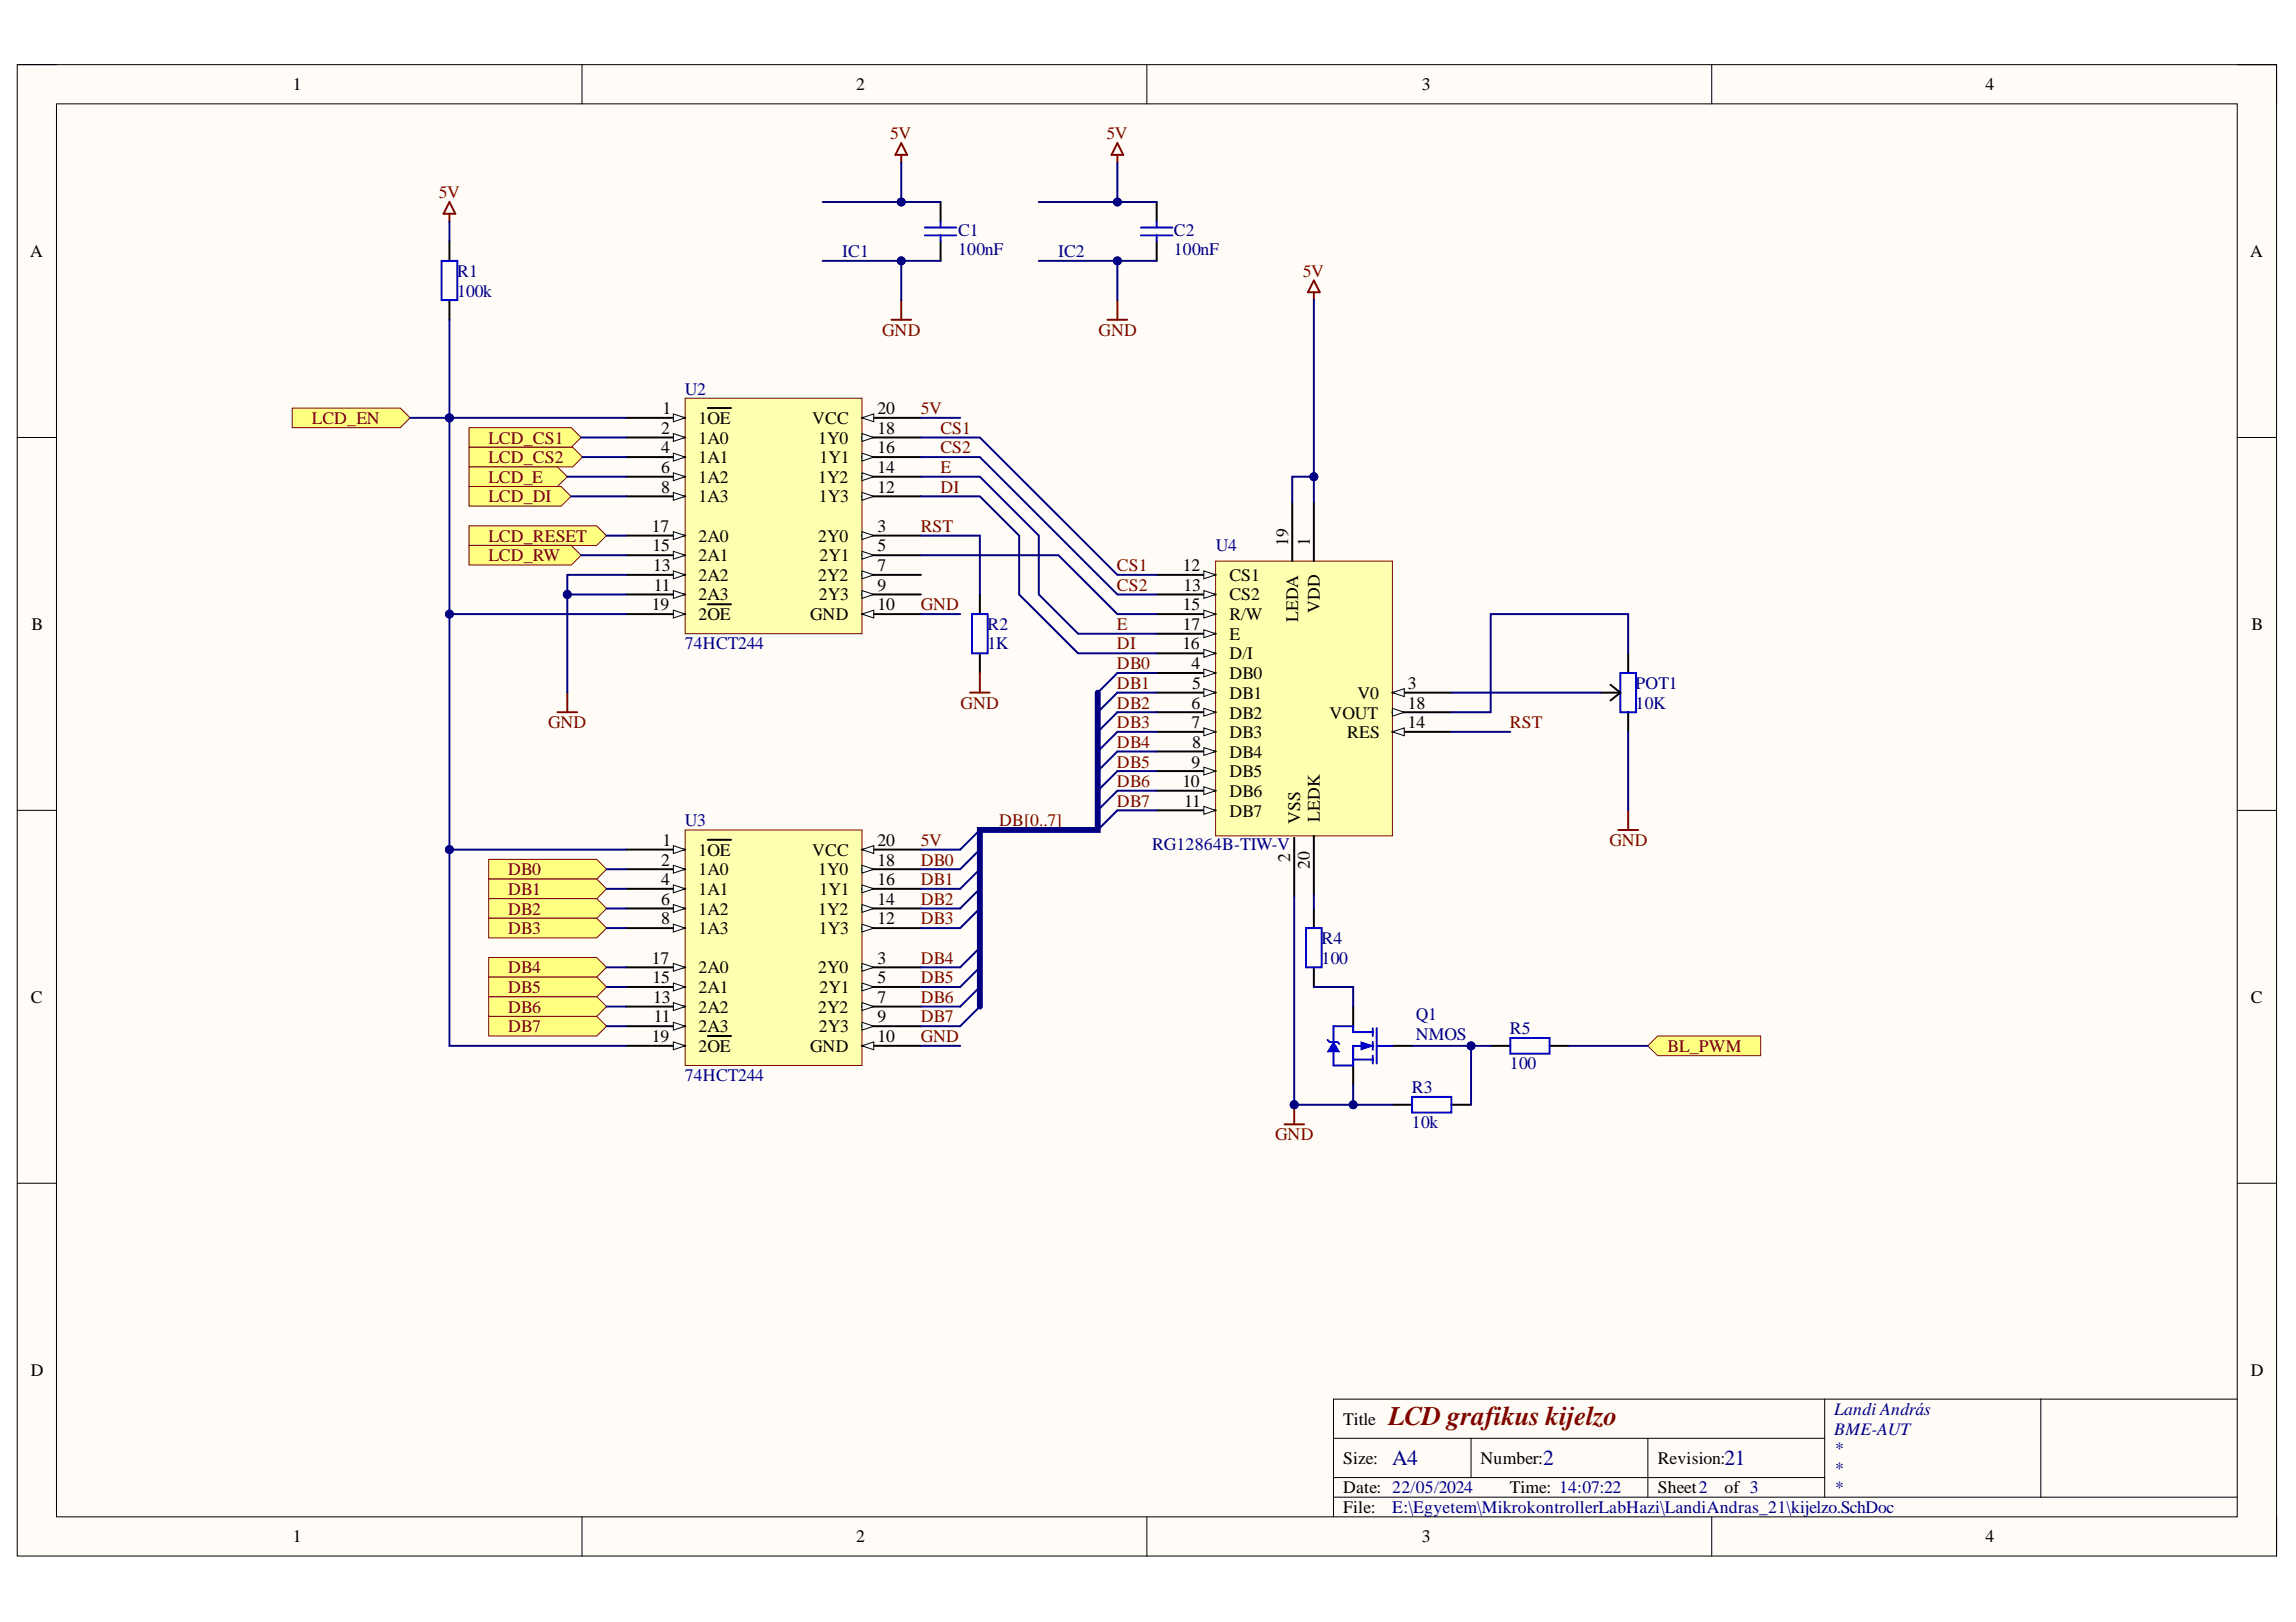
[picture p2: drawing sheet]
<svg xmlns="http://www.w3.org/2000/svg" width="297mm" height="210mm" viewBox="0 0 297 210" stroke-linecap="round" stroke-linejoin="round" font-family="sans-serif">
<defs><g id="words">
<text font-size="3.5" fill="#800000" x="179.6" y="184.4">LCD grafikus kijelzo</text>
<g font-size="2.8" fill="#000080">
<text x="180.1" y="189.6">A4</text>
<text x="199.7" y="189.6">2</text>
<text x="223.1" y="189.6">21</text>
</g>
<g font-size="2.3">
<text x="37.9" y="11.7">1</text>
<text x="110.7" y="11.7">2</text>
<text x="183.9" y="11.7">3</text>
<text x="256.9" y="11.7">4</text>
<text x="3.9" y="33.3">A</text>
<text x="291.1" y="33.3">A</text>
<text x="85.7" y="53.6">1</text>
<text x="113.5" y="53.6">20</text>
<text x="85.5" y="56.1">2</text>
<text x="85.5" y="58.7">4</text>
<text x="90.4" y="54.9">1OE</text>
<text x="90.4" y="57.4">1A0</text>
<text x="90.4" y="59.9">1A1</text>
<text x="105.1" y="54.9">VCC</text>
<text x="105.8" y="57.4">1Y0</text>
<text x="106" y="59.9">1Y1</text>
<text x="113.5" y="58.7">16</text>
<text x="113.5" y="56.1">18</text>
<text x="85.5" y="61.2">6</text>
<text x="85.5" y="63.7">8</text>
<text x="90.4" y="62.5">1A2</text>
<text x="90.4" y="65">1A3</text>
<text x="105.8" y="62.5">1Y2</text>
<text x="105.9" y="65">1Y3</text>
<text x="113.5" y="63.7">12</text>
<text x="113.5" y="61.2">14</text>
<text x="84.3" y="68.8">17</text>
<text x="84.4" y="71.4">15</text>
<text x="90.4" y="70.1">2A0</text>
<text x="105.8" y="70.1">2Y0</text>
<text x="113.5" y="68.8">3</text>
<text x="113.5" y="71.4">5</text>
<text x="166.7" y="70.6" transform="rotate(-90 166.7 70.6)">19</text>
<text x="169.5" y="70.6" transform="rotate(-90 169.5 70.6)">1</text>
<text x="84.5" y="73.9">13</text>
<text x="84.6" y="76.4">11</text>
<text x="90.4" y="77.7">2A3</text>
<text x="90.4" y="75.2">2A2</text>
<text x="90.4" y="72.6">2A1</text>
<text x="105.8" y="75.2">2Y2</text>
<text x="105.9" y="77.7">2Y3</text>
<text x="106" y="72.6">2Y1</text>
<text x="113.5" y="73.9">7</text>
<text x="113.5" y="76.4">9</text>
<text x="153" y="73.9">12</text>
<text x="153.1" y="76.4">13</text>
<text x="159.1" y="75.2">CS1</text>
<text x="159.1" y="77.7">CS2</text>
<text x="4.1" y="81.5">B</text>
<text x="84.3" y="79">19</text>
<text x="90.4" y="80.2">2OE</text>
<text x="104.8" y="80.2">GND</text>
<text x="113.5" y="79">10</text>
<text x="153" y="79">15</text>
<text x="153" y="81.5">17</text>
<text x="159.1" y="80.2">R/W</text>
<text x="159.1" y="82.8">E</text>
<text x="167.9" y="80.5" transform="rotate(-90 167.9 80.5)">LEDA</text>
<text x="170.7" y="79.3" transform="rotate(-90 170.7 79.3)">VDD</text>
<text x="291.3" y="81.5">B</text>
<text x="153" y="84">16</text>
<text x="154.1" y="86.6">4</text>
<text x="154.2" y="89.2">5</text>
<text x="159.1" y="85.3">D/I</text>
<text x="159.1" y="87.8">DB0</text>
<text x="182.2" y="89.2">3</text>
<text x="154.1" y="91.7">6</text>
<text x="154.1" y="94.3">7</text>
<text x="159.1" y="90.5">DB1</text>
<text x="159.1" y="93">DB2</text>
<text x="159.1" y="95.5">DB3</text>
<text x="172" y="93">VOUT</text>
<text x="174.3" y="95.5">RES</text>
<text x="175.6" y="90.5">V0</text>
<text x="182.2" y="94.3">14</text>
<text x="182.2" y="91.7">18</text>
<text x="153" y="101.9">10</text>
<text x="154.1" y="99.3">9</text>
<text x="154.2" y="96.8">8</text>
<text x="159.1" y="98.1">DB4</text>
<text x="159.1" y="100.6">DB5</text>
<text x="153.2" y="104.4">11</text>
<text x="159.1" y="103.1">DB6</text>
<text x="159.1" y="105.7">DB7</text>
<text x="168.2" y="106.6" transform="rotate(-90 168.2 106.6)">VSS</text>
<text x="170.7" y="106.4" transform="rotate(-90 170.7 106.4)">LEDK</text>
<text x="85.5" y="112">2</text>
<text x="85.7" y="109.5">1</text>
<text x="90.4" y="110.7">1OE</text>
<text x="90.4" y="113.3">1A0</text>
<text x="105.1" y="110.7">VCC</text>
<text x="105.8" y="113.3">1Y0</text>
<text x="113.5" y="112">18</text>
<text x="113.5" y="109.5">20</text>
<text x="166.9" y="111.5" transform="rotate(-90 166.9 111.5)">2</text>
<text x="169.5" y="112.4" transform="rotate(-90 169.5 112.4)">20</text>
<text x="85.5" y="114.6">4</text>
<text x="85.5" y="117.1">6</text>
<text x="85.5" y="119.6">8</text>
<text x="90.4" y="115.8">1A1</text>
<text x="90.4" y="118.4">1A2</text>
<text x="105.8" y="118.4">1Y2</text>
<text x="106" y="115.8">1Y1</text>
<text x="113.5" y="119.6">12</text>
<text x="113.5" y="117.1">14</text>
<text x="113.5" y="114.6">16</text>
<text x="84.3" y="124.7">17</text>
<text x="90.4" y="120.9">1A3</text>
<text x="90.4" y="126">2A0</text>
<text x="105.8" y="126">2Y0</text>
<text x="105.9" y="120.9">1Y3</text>
<text x="113.5" y="124.7">3</text>
<text x="4" y="129.8">C</text>
<text x="84.4" y="127.2">15</text>
<text x="84.5" y="129.8">13</text>
<text x="90.4" y="131">2A2</text>
<text x="90.4" y="128.5">2A1</text>
<text x="105.8" y="131">2Y2</text>
<text x="106" y="128.5">2Y1</text>
<text x="113.5" y="127.2">5</text>
<text x="113.5" y="129.8">7</text>
<text x="291.2" y="129.8">C</text>
<text x="84.3" y="134.8">19</text>
<text x="84.6" y="132.3">11</text>
<text x="90.4" y="133.6">2A3</text>
<text x="90.4" y="136.1">2OE</text>
<text x="104.8" y="136.1">GND</text>
<text x="105.9" y="133.6">2Y3</text>
<text x="113.5" y="132.3">9</text>
<text x="113.5" y="134.8">10</text>
<text x="4" y="178">D</text>
<text x="291.2" y="178">D</text>
<text x="173.8" y="184.4">Title</text>
<text x="173.8" y="189.4">Size:</text>
<text x="191.5" y="189.4">Number:</text>
<text x="214.5" y="189.4">Revision:</text>
<text x="173.8" y="193.3">Date: 22/05/2024</text>
<text x="173.8" y="195.8">File:</text>
<text x="195.3" y="193.3">Time: 14:07:22</text>
<text x="214.5" y="193.3">Sheet2</text>
<text x="223.1" y="193.3">of 3</text>
<text x="37.9" y="199.6">1</text>
<text x="110.7" y="199.6">2</text>
<text x="183.9" y="199.6">3</text>
<text x="256.9" y="199.6">4</text>
</g>
<g font-size="2.3" fill="#800000">
<text x="115.1" y="18">5V</text>
<text x="143.1" y="18">5V</text>
<text x="56.8" y="25.6">5V</text>
<text x="168.5" y="35.9">5V</text>
<text x="114.1" y="43.5">GND</text>
<text x="142.1" y="43.5">GND</text>
<text x="119.1" y="53.6">5V</text>
<text x="40.4" y="54.9">LCD_EN</text>
<text x="63.2" y="57.4">LCD_CS1</text>
<text x="63.2" y="59.9">LCD_CS2</text>
<text x="121.7" y="56.1">CS1</text>
<text x="121.7" y="58.7">CS2</text>
<text x="63.2" y="62.5">LCD_E</text>
<text x="63.2" y="65">LCD_DI</text>
<text x="121.7" y="61.2">E</text>
<text x="121.7" y="63.7">DI</text>
<text x="63.2" y="70.1">LCD_RESET</text>
<text x="119.1" y="68.8">RST</text>
<text x="63.2" y="72.6">LCD_RW</text>
<text x="144.5" y="73.9">CS1</text>
<text x="144.5" y="76.4">CS2</text>
<text x="119.1" y="79">GND</text>
<text x="144.5" y="81.5">E</text>
<text x="144.5" y="84">DI</text>
<text x="144.5" y="89.2">DB1</text>
<text x="144.5" y="86.6">DB0</text>
<text x="70.9" y="94.3">GND</text>
<text x="124.3" y="91.7">GND</text>
<text x="144.5" y="94.3">DB3</text>
<text x="144.5" y="91.7">DB2</text>
<text x="195.3" y="94.3">RST</text>
<text x="144.5" y="101.9">DB6</text>
<text x="144.5" y="99.3">DB5</text>
<text x="144.5" y="96.8">DB4</text>
<text x="129.3" y="106.9">DB[0..7]</text>
<text x="144.5" y="104.4">DB7</text>
<text x="65.7" y="113.3">DB0</text>
<text x="119.1" y="112">DB0</text>
<text x="119.1" y="109.5">5V</text>
<text x="208.2" y="109.5">GND</text>
<text x="65.7" y="115.8">DB1</text>
<text x="65.7" y="118.4">DB2</text>
<text x="119.1" y="114.6">DB1</text>
<text x="119.1" y="117.1">DB2</text>
<text x="119.1" y="119.6">DB3</text>
<text x="65.7" y="120.9">DB3</text>
<text x="65.7" y="126">DB4</text>
<text x="119.1" y="124.7">DB4</text>
<text x="65.7" y="128.5">DB5</text>
<text x="65.7" y="131">DB6</text>
<text x="119.1" y="127.2">DB5</text>
<text x="119.1" y="129.8">DB6</text>
<text x="65.7" y="133.6">DB7</text>
<text x="119.1" y="132.3">DB7</text>
<text x="119.1" y="134.8">GND</text>
<text x="215.7" y="136.1">BL_PWM</text>
<text x="165" y="147.5">GND</text>
</g>
<g font-size="2.3" fill="#000080">
<text x="59.1" y="35.9">R1</text>
<text x="109" y="33.3">IC1</text>
<text x="123.9" y="33.1">100nF</text>
<text x="123.9" y="30.5">C1</text>
<text x="136.9" y="33.3">IC2</text>
<text x="151.9" y="33.1">100nF</text>
<text x="151.9" y="30.5">C2</text>
<text x="59.1" y="38.4">100k</text>
<text x="88.6" y="51.1">U2</text>
<text x="157.3" y="71.4">U4</text>
<text x="127.8" y="81.5">R2</text>
<text x="88.6" y="84">74HCT244</text>
<text x="127.8" y="84">1K</text>
<text x="211.6" y="89.2">POT1</text>
<text x="211.6" y="91.7">10K</text>
<text x="88.6" y="106.9">U3</text>
<text x="149.1" y="110">RG12864B-TIW-V</text>
<text x="171" y="124.7">100</text>
<text x="171" y="122.2">R4</text>
<text x="183.2" y="132.1">Q1</text>
<text x="183.2" y="134.6">NMOS</text>
<text x="195.3" y="133.8">R5</text>
<text x="88.6" y="139.9">74HCT244</text>
<text x="182.7" y="141.4">R3</text>
<text x="195.3" y="138.4">100</text>
<text x="182.7" y="146">10k</text>
<text x="237.3" y="183.1">Landi András</text>
<text x="237.3" y="185.6">BME-AUT</text>
<text x="237.3" y="188.2">*</text>
<text x="237.3" y="190.7">*</text>
<text x="180.1" y="195.8">E:\Egyetem\MikrokontrollerLabHazi\LandiAndras_21\kijelzo.SchDoc</text>
<text x="237.3" y="193.3">*</text>
</g>
</g></defs>
<path d="M2.2 8.4h292.3v193h-292.3z" fill-rule="evenodd" fill="#fffcf8"/>
<path d="M2.2 8.4h292.3v193h-292.3z" fill="none" stroke="#000" stroke-width=".13"/>
<path d="M7.3 13.4h282.1v182.9h-282.1z" fill-rule="evenodd" fill="#fffcf8"/>
<g fill="none" stroke="#000" stroke-width=".13">
<path d="M2.2 8.4h5.1M7.3 13.4h282.1v182.9h-282.1zM75.3 8.4v5M148.4 8.4v5M221.4 8.4v5M289.4 8.4h5.1v5M2.2 56.6h5.1M289.4 56.6h5.1M2.2 104.9h5.1M289.4 104.9h5.1M2.2 153.1h5.1M289.4 153.1h5.1"/>
<path d="M75.3 196.3v5.1M148.4 196.3v5.1M172.5 186.1h63.6M172.5 193.7h116.9M172.5 191.2h63.6M190.3 186.1v5.1M213.2 186.1v7.6M221.4 196.3v5.1M236.1 181.1v12.6M264 181.1v12.6M289.4 181.1h-116.9v15.2M294.5 196.3v5.1"/>
</g>
<path d="M88.6 51.5h22.9v30.5h-22.9z" fill-rule="evenodd" fill="#ffffb0"/>
<path d="M88.6 51.5h22.9v30.5h-22.9z" fill="none" stroke="#800000" stroke-width=".13"/>
<path d="M81 54.1h7.6" fill="none" stroke="#000" stroke-width=".25"/>
<path d="M87.1 53.6l1.5 .5-1.5 .5z" fill="#f8fcff"/>
<path d="M87.1 53.6l1.5 .5-1.5 .5z" fill="none" stroke="#000" stroke-width=".13"/>
<path d="M81 56.6h7.6M91.6 52.8h3" fill="none" stroke="#000" stroke-width=".25"/>
<path d="M87.1 56.1l1.5 .5-1.5 .5z" fill="#f8fcff"/>
<path d="M87.1 56.1l1.5 .5-1.5 .5z" fill="none" stroke="#000" stroke-width=".13"/>
<path d="M111.5 69.3h7.6" fill="none" stroke="#000" stroke-width=".25"/>
<path d="M111.5 68.8l1.5 .5-1.5 .5z" fill="#f8fcff"/>
<path d="M111.5 68.8l1.5 .5-1.5 .5z" fill="none" stroke="#000" stroke-width=".13"/>
<path d="M81 59.2h7.6" fill="none" stroke="#000" stroke-width=".25"/>
<path d="M87.1 58.6l1.5 .6-1.5 .5z" fill="#f8fcff"/>
<path d="M87.1 58.6l1.5 .6-1.5 .5z" fill="none" stroke="#000" stroke-width=".13"/>
<path d="M111.5 71.9h7.6" fill="none" stroke="#000" stroke-width=".25"/>
<path d="M111.5 71.3l1.5 .6-1.5 .5z" fill="#f8fcff"/>
<path d="M111.5 71.3l1.5 .6-1.5 .5z" fill="none" stroke="#000" stroke-width=".13"/>
<path d="M81 61.7h7.6" fill="none" stroke="#000" stroke-width=".25"/>
<path d="M87.1 61.2l1.5 .5-1.5 .5z" fill="#f8fcff"/>
<path d="M87.1 61.2l1.5 .5-1.5 .5z" fill="none" stroke="#000" stroke-width=".13"/>
<path d="M111.5 74.4h7.6" fill="none" stroke="#000" stroke-width=".25"/>
<path d="M111.5 73.9l1.5 .5-1.5 .5z" fill="#f8fcff"/>
<path d="M111.5 73.9l1.5 .5-1.5 .5z" fill="none" stroke="#000" stroke-width=".13"/>
<path d="M81 64.2h7.6" fill="none" stroke="#000" stroke-width=".25"/>
<path d="M87.1 63.7l1.5 .5-1.5 .5z" fill="#f8fcff"/>
<path d="M87.1 63.7l1.5 .5-1.5 .5z" fill="none" stroke="#000" stroke-width=".13"/>
<path d="M111.5 76.9h7.6" fill="none" stroke="#000" stroke-width=".25"/>
<path d="M111.5 76.4l1.5 .5-1.5 .5z" fill="#f8fcff"/>
<path d="M111.5 76.4l1.5 .5-1.5 .5z" fill="none" stroke="#000" stroke-width=".13"/>
<path d="M111.5 79.5h7.6" fill="none" stroke="#000" stroke-width=".25"/>
<path d="M111.5 79.5l1.5-.5v1z" fill="#f8fcff"/>
<path d="M111.5 79.5l1.5-.5v1z" fill="none" stroke="#000" stroke-width=".13"/>
<path d="M81 76.9h7.6" fill="none" stroke="#000" stroke-width=".25"/>
<path d="M87.1 76.4l1.5 .5-1.5 .5z" fill="#f8fcff"/>
<path d="M87.1 76.4l1.5 .5-1.5 .5z" fill="none" stroke="#000" stroke-width=".13"/>
<path d="M111.5 64.2h7.6" fill="none" stroke="#000" stroke-width=".25"/>
<path d="M111.5 63.7l1.5 .5-1.5 .5z" fill="#f8fcff"/>
<path d="M111.5 63.7l1.5 .5-1.5 .5z" fill="none" stroke="#000" stroke-width=".13"/>
<path d="M81 74.4h7.6" fill="none" stroke="#000" stroke-width=".25"/>
<path d="M87.1 73.9l1.5 .5-1.5 .5z" fill="#f8fcff"/>
<path d="M87.1 73.9l1.5 .5-1.5 .5z" fill="none" stroke="#000" stroke-width=".13"/>
<path d="M111.5 61.7h7.6" fill="none" stroke="#000" stroke-width=".25"/>
<path d="M111.5 61.2l1.5 .5-1.5 .5z" fill="#f8fcff"/>
<path d="M111.5 61.2l1.5 .5-1.5 .5z" fill="none" stroke="#000" stroke-width=".13"/>
<path d="M81 71.9h7.6" fill="none" stroke="#000" stroke-width=".25"/>
<path d="M87.1 71.3l1.5 .6-1.5 .5z" fill="#f8fcff"/>
<path d="M87.1 71.3l1.5 .6-1.5 .5z" fill="none" stroke="#000" stroke-width=".13"/>
<path d="M111.5 59.2h7.6" fill="none" stroke="#000" stroke-width=".25"/>
<path d="M111.5 58.6l1.5 .6-1.5 .5z" fill="#f8fcff"/>
<path d="M111.5 58.6l1.5 .6-1.5 .5z" fill="none" stroke="#000" stroke-width=".13"/>
<path d="M81 69.3h7.6" fill="none" stroke="#000" stroke-width=".25"/>
<path d="M87.1 68.8l1.5 .5-1.5 .5z" fill="#f8fcff"/>
<path d="M87.1 68.8l1.5 .5-1.5 .5z" fill="none" stroke="#000" stroke-width=".13"/>
<path d="M111.5 56.6h7.6" fill="none" stroke="#000" stroke-width=".25"/>
<path d="M111.5 56.1l1.5 .5-1.5 .5z" fill="#f8fcff"/>
<path d="M111.5 56.1l1.5 .5-1.5 .5z" fill="none" stroke="#000" stroke-width=".13"/>
<path d="M81 79.5h7.6" fill="none" stroke="#000" stroke-width=".25"/>
<path d="M87.1 79l1.5 .5-1.5 .5z" fill="#f8fcff"/>
<path d="M87.1 79l1.5 .5-1.5 .5z" fill="none" stroke="#000" stroke-width=".13"/>
<path d="M111.5 54.1h7.6M91.6 78.2h3" fill="none" stroke="#000" stroke-width=".25"/>
<path d="M111.5 54.1l1.5-.5v1z" fill="#f8fcff"/>
<path d="M111.5 54.1l1.5-.5v1z" fill="none" stroke="#000" stroke-width=".13"/>
<path d="M88.6 107.4h22.9v30.5h-22.9z" fill-rule="evenodd" fill="#ffffb0"/>
<path d="M88.6 107.4h22.9v30.5h-22.9z" fill="none" stroke="#800000" stroke-width=".13"/>
<path d="M81 109.9h7.6" fill="none" stroke="#000" stroke-width=".25"/>
<path d="M87.1 109.4l1.5 .5-1.5 .6z" fill="#f8fcff"/>
<path d="M87.1 109.4l1.5 .5-1.5 .6z" fill="none" stroke="#000" stroke-width=".13"/>
<path d="M81 112.5h7.6M91.6 108.7h3" fill="none" stroke="#000" stroke-width=".25"/>
<path d="M87.1 112l1.5 .5-1.5 .5z" fill="#f8fcff"/>
<path d="M87.1 112l1.5 .5-1.5 .5z" fill="none" stroke="#000" stroke-width=".13"/>
<path d="M111.5 125.2h7.6" fill="none" stroke="#000" stroke-width=".25"/>
<path d="M111.5 124.7l1.5 .5-1.5 .5z" fill="#f8fcff"/>
<path d="M111.5 124.7l1.5 .5-1.5 .5z" fill="none" stroke="#000" stroke-width=".13"/>
<path d="M81 115h7.6" fill="none" stroke="#000" stroke-width=".25"/>
<path d="M87.1 114.5l1.5 .5-1.5 .5z" fill="#f8fcff"/>
<path d="M87.1 114.5l1.5 .5-1.5 .5z" fill="none" stroke="#000" stroke-width=".13"/>
<path d="M111.5 127.7h7.6" fill="none" stroke="#000" stroke-width=".25"/>
<path d="M111.5 127.2l1.5 .5-1.5 .5z" fill="#f8fcff"/>
<path d="M111.5 127.2l1.5 .5-1.5 .5z" fill="none" stroke="#000" stroke-width=".13"/>
<path d="M81 117.6h7.6" fill="none" stroke="#000" stroke-width=".25"/>
<path d="M87.1 117.1l1.5 .5-1.5 .5z" fill="#f8fcff"/>
<path d="M87.1 117.1l1.5 .5-1.5 .5z" fill="none" stroke="#000" stroke-width=".13"/>
<path d="M111.5 130.3h7.6" fill="none" stroke="#000" stroke-width=".25"/>
<path d="M111.5 129.8l1.5 .5-1.5 .5z" fill="#f8fcff"/>
<path d="M111.5 129.8l1.5 .5-1.5 .5z" fill="none" stroke="#000" stroke-width=".13"/>
<path d="M81 120.1h7.6" fill="none" stroke="#000" stroke-width=".25"/>
<path d="M87.1 119.6l1.5 .5-1.5 .5z" fill="#f8fcff"/>
<path d="M87.1 119.6l1.5 .5-1.5 .5z" fill="none" stroke="#000" stroke-width=".13"/>
<path d="M111.5 132.8h7.6" fill="none" stroke="#000" stroke-width=".25"/>
<path d="M111.5 132.3l1.5 .5-1.5 .5z" fill="#f8fcff"/>
<path d="M111.5 132.3l1.5 .5-1.5 .5z" fill="none" stroke="#000" stroke-width=".13"/>
<path d="M111.5 135.3h7.6" fill="none" stroke="#000" stroke-width=".25"/>
<path d="M111.5 135.3l1.5-.5v1z" fill="#f8fcff"/>
<path d="M111.5 135.3l1.5-.5v1z" fill="none" stroke="#000" stroke-width=".13"/>
<path d="M81 132.8h7.6" fill="none" stroke="#000" stroke-width=".25"/>
<path d="M87.1 132.3l1.5 .5-1.5 .5z" fill="#f8fcff"/>
<path d="M87.1 132.3l1.5 .5-1.5 .5z" fill="none" stroke="#000" stroke-width=".13"/>
<path d="M111.5 120.1h7.6" fill="none" stroke="#000" stroke-width=".25"/>
<path d="M111.5 119.6l1.5 .5-1.5 .5z" fill="#f8fcff"/>
<path d="M111.5 119.6l1.5 .5-1.5 .5z" fill="none" stroke="#000" stroke-width=".13"/>
<path d="M81 130.3h7.6" fill="none" stroke="#000" stroke-width=".25"/>
<path d="M87.1 129.8l1.5 .5-1.5 .5z" fill="#f8fcff"/>
<path d="M87.1 129.8l1.5 .5-1.5 .5z" fill="none" stroke="#000" stroke-width=".13"/>
<path d="M111.5 117.6h7.6" fill="none" stroke="#000" stroke-width=".25"/>
<path d="M111.5 117.1l1.5 .5-1.5 .5z" fill="#f8fcff"/>
<path d="M111.5 117.1l1.5 .5-1.5 .5z" fill="none" stroke="#000" stroke-width=".13"/>
<path d="M81 127.7h7.6" fill="none" stroke="#000" stroke-width=".25"/>
<path d="M87.1 127.2l1.5 .5-1.5 .5z" fill="#f8fcff"/>
<path d="M87.1 127.2l1.5 .5-1.5 .5z" fill="none" stroke="#000" stroke-width=".13"/>
<path d="M111.5 115h7.6" fill="none" stroke="#000" stroke-width=".25"/>
<path d="M111.5 114.5l1.5 .5-1.5 .5z" fill="#f8fcff"/>
<path d="M111.5 114.5l1.5 .5-1.5 .5z" fill="none" stroke="#000" stroke-width=".13"/>
<path d="M81 125.2h7.6" fill="none" stroke="#000" stroke-width=".25"/>
<path d="M87.1 124.7l1.5 .5-1.5 .5z" fill="#f8fcff"/>
<path d="M87.1 124.7l1.5 .5-1.5 .5z" fill="none" stroke="#000" stroke-width=".13"/>
<path d="M111.5 112.5h7.6" fill="none" stroke="#000" stroke-width=".25"/>
<path d="M111.5 112l1.5 .5-1.5 .5z" fill="#f8fcff"/>
<path d="M111.5 112l1.5 .5-1.5 .5z" fill="none" stroke="#000" stroke-width=".13"/>
<path d="M81 135.3h7.6" fill="none" stroke="#000" stroke-width=".25"/>
<path d="M87.1 134.8l1.5 .5-1.5 .5z" fill="#f8fcff"/>
<path d="M87.1 134.8l1.5 .5-1.5 .5z" fill="none" stroke="#000" stroke-width=".13"/>
<path d="M111.5 109.9h7.6M91.6 134.1h3" fill="none" stroke="#000" stroke-width=".25"/>
<path d="M111.5 109.9l1.5-.5v1.1z" fill="#f8fcff"/>
<path d="M111.5 109.9l1.5-.5v1.1z" fill="none" stroke="#000" stroke-width=".13"/>
<path d="M58.1 31.2v2.6M58.1 38.8v2.6" fill="none" stroke="#000" stroke-width=".25"/>
<path d="M57.1 33.8h2.1v5h-2.1z" fill="none" stroke="#00f" stroke-width=".25"/>
<path d="M37.8 52.8h14l1.3 1.3-1.3 1.2h-14z" fill-rule="evenodd" fill="#ffff80"/>
<path d="M37.8 52.8h14l1.3 1.3-1.3 1.2h-14z" fill="none" stroke="#800000" stroke-width=".13"/>
<path d="M72.1 92.2h2.6M73.4 89.6v2.6" fill="none" stroke="#800000" stroke-width=".25"/>
<path d="M60.7 55.3h13.2l1.3 1.3-1.3 1.3h-13.2z" fill-rule="evenodd" fill="#ffff80"/>
<path d="M60.7 55.3h13.2l1.3 1.3-1.3 1.3h-13.2z" fill="none" stroke="#800000" stroke-width=".13"/>
<path d="M60.7 57.9h13.4l1.3 1.3-1.3 1.2h-13.4z" fill-rule="evenodd" fill="#ffff80"/>
<path d="M60.7 57.9h13.4l1.3 1.3-1.3 1.2h-13.4z" fill="none" stroke="#800000" stroke-width=".13"/>
<path d="M60.7 60.4h11.4l1.3 1.3-1.3 1.3h-11.4z" fill-rule="evenodd" fill="#ffff80"/>
<path d="M60.7 60.4h11.4l1.3 1.3-1.3 1.3h-11.4z" fill="none" stroke="#800000" stroke-width=".13"/>
<path d="M60.7 63h11.9l1.3 1.2-1.3 1.3h-11.9z" fill-rule="evenodd" fill="#ffff80"/>
<path d="M60.7 63h11.9l1.3 1.2-1.3 1.3h-11.9z" fill="none" stroke="#800000" stroke-width=".13"/>
<path d="M60.7 68h16.5l1.3 1.3-1.3 1.3h-16.5z" fill-rule="evenodd" fill="#ffff80"/>
<path d="M60.7 68h16.5l1.3 1.3-1.3 1.3h-16.5z" fill="none" stroke="#800000" stroke-width=".13"/>
<path d="M60.7 70.6h13.2l1.3 1.3-1.3 1.2h-13.2z" fill-rule="evenodd" fill="#ffff80"/>
<path d="M60.7 70.6h13.2l1.3 1.3-1.3 1.2h-13.2z" fill="none" stroke="#800000" stroke-width=".13"/>
<path d="M126.8 76.9v2.6M126.8 84.5v2.6" fill="none" stroke="#000" stroke-width=".25"/>
<path d="M125.8 79.5h2v5h-2z" fill="none" stroke="#00f" stroke-width=".25"/>
<path d="M58.1 26.1l.8 1.6h-1.5zM58.1 27.7v1M125.5 89.6h2.5M126.8 87.1v2.5" fill="none" stroke="#800000" stroke-width=".25"/>
<path d="M63.2 111.2h14l1.3 1.3-1.3 1.3h-14z" fill-rule="evenodd" fill="#ffff80"/>
<path d="M63.2 111.2h14l1.3 1.3-1.3 1.3h-14z" fill="none" stroke="#800000" stroke-width=".13"/>
<path d="M63.2 113.8h14l1.3 1.2-1.3 1.3h-14z" fill-rule="evenodd" fill="#ffff80"/>
<path d="M63.2 113.8h14l1.3 1.2-1.3 1.3h-14z" fill="none" stroke="#800000" stroke-width=".13"/>
<path d="M63.2 116.3h14l1.3 1.3-1.3 1.2h-14z" fill-rule="evenodd" fill="#ffff80"/>
<path d="M63.2 116.3h14l1.3 1.3-1.3 1.2h-14z" fill="none" stroke="#800000" stroke-width=".13"/>
<path d="M63.2 118.8h14l1.3 1.3-1.3 1.3h-14z" fill-rule="evenodd" fill="#ffff80"/>
<path d="M63.2 118.8h14l1.3 1.3-1.3 1.3h-14z" fill="none" stroke="#800000" stroke-width=".13"/>
<path d="M63.2 123.9h14l1.3 1.3-1.3 1.3h-14z" fill-rule="evenodd" fill="#ffff80"/>
<path d="M63.2 123.9h14l1.3 1.3-1.3 1.3h-14z" fill="none" stroke="#800000" stroke-width=".13"/>
<path d="M63.2 126.5h14l1.3 1.2-1.3 1.3h-14z" fill-rule="evenodd" fill="#ffff80"/>
<path d="M63.2 126.5h14l1.3 1.2-1.3 1.3h-14z" fill="none" stroke="#800000" stroke-width=".13"/>
<path d="M63.2 129h14l1.3 1.3-1.3 1.2h-14z" fill-rule="evenodd" fill="#ffff80"/>
<path d="M63.2 129h14l1.3 1.3-1.3 1.2h-14z" fill="none" stroke="#800000" stroke-width=".13"/>
<path d="M63.2 131.5h14l1.3 1.3-1.3 1.3h-14z" fill-rule="evenodd" fill="#ffff80"/>
<path d="M63.2 131.5h14l1.3 1.3-1.3 1.3h-14z" fill="none" stroke="#800000" stroke-width=".13"/>
<path d="M126.8 117.6l-2.6 2.5M126.8 115l-2.6 2.6M126.8 130.3l-2.6 2.5M126.8 127.7l-2.6 2.6M126.8 125.2l-2.6 2.5M126.8 122.6l-2.6 2.6" fill="none" stroke="#000080" stroke-width=".25"/>
<path d="M116.6 18.5l.8 1.5h-1.6zM144.6 18.5l.7 1.5h-1.5zM116.6 20v1.1M116.6 38.8v2.6M144.6 20v1.1M144.6 38.8v2.6M170 36.3l.7 1.5h-1.5zM170 37.8v1M115.3 41.4h2.6M143.3 41.4h2.5M166.2 145.5h2.5M167.4 143v2.5" fill="none" stroke="#800000" stroke-width=".25"/>
<path d="M121.7 26.1v2.6M121.7 31.2v2.6M149.6 26.1v2.6M149.6 31.2v2.6" fill="none" stroke="#000" stroke-width=".25"/>
<path d="M119.6 29.4h4.1M119.6 30.5h4.1M121.7 28.7v.7M121.7 30.5v.7M147.6 29.4h4.1M147.6 30.5h4.1M149.6 28.7v.7M149.6 30.5v.7" fill="none" stroke="#00f" stroke-width=".25"/>
<circle cx="167.4" cy="143" r=".51" fill="#000080"/>
<circle cx="167.4" cy="143" r=".51" fill="none" stroke="#000080" stroke-width=".13"/>
<path d="M192.9 135.3h2.5M200.5 135.3h2.5" fill="none" stroke="#000" stroke-width=".25"/>
<path d="M195.4 134.3h5.1v2.1h-5.1z" fill="none" stroke="#00f" stroke-width=".25"/>
<path d="M214.5 134.1h13.3v2.5h-13.3l-1.3-1.3z" fill-rule="evenodd" fill="#ffff80"/>
<path d="M214.5 134.1h13.3v2.5h-13.3l-1.3-1.3z" fill="none" stroke="#800000" stroke-width=".13"/>
<path d="M209.4 107.4h2.5M210.6 104.9v2.5" fill="none" stroke="#800000" stroke-width=".25"/>
<path d="M144.6 89.6l-2.6 2.6M144.6 94.7l-2.6 2.5M144.6 87.1l-2.6 2.5M144.6 99.8l-2.6 2.5M144.6 97.2l-2.6 2.6M144.6 92.2l-2.6 2.5M126.8 107.4l-2.6 2.5M126.8 109.9l-2.6 2.6M126.8 112.5l-2.6 2.5M144.6 104.9l-2.6 2.5M144.6 102.3l-2.6 2.6" fill="none" stroke="#000080" stroke-width=".25"/>
<path d="M175.1 130.3v2.5M175.1 137.9v2.5M180.1 135.3h2.6" fill="none" stroke="#000" stroke-width=".25"/>
<path d="M175.1 133.6h2.5M175.1 137.1h2.5M177.6 135.3h-2.5v2.6M177.6 133.1v1M177.6 134.8v1.1M177.6 136.6v1M178.1 135.3h2M178.1 133.1v4.5" fill="none" stroke="#00f" stroke-width=".25"/>
<path d="M176.1 134.8l1.5 .5-1.5 .6z" fill="#00f"/>
<path d="M176.1 134.8l1.5 .5-1.5 .6z" fill="none" stroke="#00f" stroke-width=".13"/>
<path d="M172.5 136.1v1.8h2.6M175.1 133.6v-.8h-2.6v2" fill="none" stroke="#00f" stroke-width=".25"/>
<path d="M172.5 134.8l.8 1.3h-1.5z" fill="#00f"/>
<path d="M172.5 134.8l.8 1.3h-1.5z" fill="none" stroke="#00f" stroke-width=".13"/>
<path d="M209.6 87.1h2.1v5.1h-2.1zM171.8 134.6l.2 .2h1l.3 .3M182.7 142h5.1v2h-5.1z" fill="none" stroke="#00f" stroke-width=".25"/>
<path d="M207.1 89.6h2.5M208.4 88.6l1.2 1M209.6 89.6l-1.2 1.1M210.6 84.6v2.5M210.6 92.2v2.5M180.1 143h2.6M187.8 143h2.5" fill="none" stroke="#000" stroke-width=".25"/>
<path d="M157.3 72.6h22.8v35.6h-22.8z" fill-rule="evenodd" fill="#ffffb0"/>
<path d="M157.3 72.6h22.8v35.6h-22.8z" fill="none" stroke="#800000" stroke-width=".13"/>
<path d="M149.6 74.4h7.7" fill="none" stroke="#000" stroke-width=".25"/>
<path d="M155.7 73.9l1.6 .5-1.6 .5z" fill="#f8fcff"/>
<path d="M155.7 73.9l1.6 .5-1.6 .5z" fill="none" stroke="#000" stroke-width=".13"/>
<path d="M149.6 76.9h7.7" fill="none" stroke="#000" stroke-width=".25"/>
<path d="M155.7 76.4l1.6 .5-1.6 .5z" fill="#f8fcff"/>
<path d="M155.7 76.4l1.6 .5-1.6 .5z" fill="none" stroke="#000" stroke-width=".13"/>
<path d="M149.6 79.5h7.7" fill="none" stroke="#000" stroke-width=".25"/>
<path d="M155.7 79l1.6 .5-1.6 .5z" fill="#f8fcff"/>
<path d="M155.7 79l1.6 .5-1.6 .5z" fill="none" stroke="#000" stroke-width=".13"/>
<path d="M149.6 82h7.7" fill="none" stroke="#000" stroke-width=".25"/>
<path d="M155.7 81.5l1.6 .5-1.6 .5z" fill="#f8fcff"/>
<path d="M155.7 81.5l1.6 .5-1.6 .5z" fill="none" stroke="#000" stroke-width=".13"/>
<path d="M149.6 84.5h7.7" fill="none" stroke="#000" stroke-width=".25"/>
<path d="M155.7 84l1.6 .5-1.6 .6z" fill="#f8fcff"/>
<path d="M155.7 84l1.6 .5-1.6 .6z" fill="none" stroke="#000" stroke-width=".13"/>
<path d="M149.6 87.1h7.7" fill="none" stroke="#000" stroke-width=".25"/>
<path d="M155.7 86.6l1.6 .5-1.6 .5z" fill="#f8fcff"/>
<path d="M155.7 86.6l1.6 .5-1.6 .5z" fill="none" stroke="#000" stroke-width=".13"/>
<path d="M149.6 89.6h7.7" fill="none" stroke="#000" stroke-width=".25"/>
<path d="M155.7 89.1l1.6 .5-1.6 .5z" fill="#f8fcff"/>
<path d="M155.7 89.1l1.6 .5-1.6 .5z" fill="none" stroke="#000" stroke-width=".13"/>
<path d="M149.6 92.2h7.7" fill="none" stroke="#000" stroke-width=".25"/>
<path d="M155.7 91.7l1.6 .5-1.6 .5z" fill="#f8fcff"/>
<path d="M155.7 91.7l1.6 .5-1.6 .5z" fill="none" stroke="#000" stroke-width=".13"/>
<path d="M149.6 94.7h7.7" fill="none" stroke="#000" stroke-width=".25"/>
<path d="M155.7 94.2l1.6 .5-1.6 .5z" fill="#f8fcff"/>
<path d="M155.7 94.2l1.6 .5-1.6 .5z" fill="none" stroke="#000" stroke-width=".13"/>
<path d="M149.6 97.2h7.7" fill="none" stroke="#000" stroke-width=".25"/>
<path d="M155.7 96.7l1.6 .5-1.6 .6z" fill="#f8fcff"/>
<path d="M155.7 96.7l1.6 .5-1.6 .6z" fill="none" stroke="#000" stroke-width=".13"/>
<path d="M149.6 99.8h7.7" fill="none" stroke="#000" stroke-width=".25"/>
<path d="M155.7 99.3l1.6 .5-1.6 .5z" fill="#f8fcff"/>
<path d="M155.7 99.3l1.6 .5-1.6 .5z" fill="none" stroke="#000" stroke-width=".13"/>
<path d="M149.6 102.3h7.7" fill="none" stroke="#000" stroke-width=".25"/>
<path d="M155.7 101.8l1.6 .5-1.6 .5z" fill="#f8fcff"/>
<path d="M155.7 101.8l1.6 .5-1.6 .5z" fill="none" stroke="#000" stroke-width=".13"/>
<path d="M149.6 104.9h7.7" fill="none" stroke="#000" stroke-width=".25"/>
<path d="M155.7 104.4l1.6 .5-1.6 .5z" fill="#f8fcff"/>
<path d="M155.7 104.4l1.6 .5-1.6 .5z" fill="none" stroke="#000" stroke-width=".13"/>
<path d="M180.1 94.7h7.7M167.4 108.4v7.6M170 108.2v7.6" fill="none" stroke="#000" stroke-width=".25"/>
<path d="M180.1 94.7l1.6-.5v1z" fill="#f8fcff"/>
<path d="M180.1 94.7l1.6-.5v1z" fill="none" stroke="#000" stroke-width=".13"/>
<path d="M180.1 92.2h7.7" fill="none" stroke="#000" stroke-width=".25"/>
<path d="M180.1 91.7l1.6 .5-1.6 .5z" fill="#f8fcff"/>
<path d="M180.1 91.7l1.6 .5-1.6 .5z" fill="none" stroke="#000" stroke-width=".13"/>
<path d="M180.1 89.6h7.7" fill="none" stroke="#000" stroke-width=".25"/>
<path d="M180.1 89.6l1.6-.5v1z" fill="#f8fcff"/>
<path d="M180.1 89.6l1.6-.5v1z" fill="none" stroke="#000" stroke-width=".13"/>
<path d="M167.2 65v7.6M170 65v7.6M170 117.6v2.5M170 125.2v2.5" fill="none" stroke="#000" stroke-width=".25"/>
<path d="M169 120.1h2v5.1h-2z" fill="none" stroke="#00f" stroke-width=".25"/>
<path d="M81 54.1h-22.9v25.4h22.9M73.4 61.7h7.6" fill="none" stroke="#000080" stroke-width=".25"/>
<circle cx="58.1" cy="79.5" r=".51" fill="#000080"/>
<circle cx="58.1" cy="79.5" r=".51" fill="none" stroke="#000080" stroke-width=".13"/>
<circle cx="58.1" cy="54.1" r=".51" fill="#000080"/>
<circle cx="58.1" cy="54.1" r=".51" fill="none" stroke="#000080" stroke-width=".13"/>
<path d="M58.1 41.4v12.7" fill="none" stroke="#000080" stroke-width=".25"/>
<circle cx="58.1" cy="54.1" r=".51" fill="#000080"/>
<circle cx="58.1" cy="54.1" r=".51" fill="none" stroke="#000080" stroke-width=".13"/>
<path d="M58.1 28.7v2.5M53.1 54.1h5" fill="none" stroke="#000080" stroke-width=".25"/>
<circle cx="58.1" cy="54.1" r=".51" fill="#000080"/>
<circle cx="58.1" cy="54.1" r=".51" fill="none" stroke="#000080" stroke-width=".13"/>
<path d="M81 76.9h-7.6v12.7" fill="none" stroke="#000080" stroke-width=".25"/>
<circle cx="73.4" cy="76.9" r=".51" fill="#000080"/>
<circle cx="73.4" cy="76.9" r=".51" fill="none" stroke="#000080" stroke-width=".13"/>
<path d="M81 74.4h-7.6v2.5" fill="none" stroke="#000080" stroke-width=".25"/>
<circle cx="73.4" cy="76.9" r=".51" fill="#000080"/>
<circle cx="73.4" cy="76.9" r=".51" fill="none" stroke="#000080" stroke-width=".13"/>
<g fill="none" stroke="#000080" stroke-width=".25">
<path d="M75.2 56.6h5.8M75.4 59.2h5.6M73.9 64.2h7.1M75.2 71.9h5.8M119.1 69.3h7.7v7.6M58.1 109.9h22.9M78.5 112.5h2.5M78.5 115h2.5M78.5 117.6h2.5M78.5 120.1h2.5M78.5 125.2h2.5M78.5 127.7h2.5"/>
<path d="M78.5 130.3h2.5M78.5 132.8h2.5"/>
</g>
<circle cx="58.1" cy="109.9" r=".51" fill="#000080"/>
<circle cx="58.1" cy="109.9" r=".51" fill="none" stroke="#000080" stroke-width=".13"/>
<path d="M58.1 79.5v55.8h22.9" fill="none" stroke="#000080" stroke-width=".25"/>
<circle cx="58.1" cy="109.9" r=".51" fill="#000080"/>
<circle cx="58.1" cy="109.9" r=".51" fill="none" stroke="#000080" stroke-width=".13"/>
<circle cx="58.1" cy="79.5" r=".51" fill="#000080"/>
<circle cx="58.1" cy="79.5" r=".51" fill="none" stroke="#000080" stroke-width=".13"/>
<g fill="none" stroke="#000080" stroke-width=".25">
<path d="M121.7 33.8h-5.1v5M119.1 54.1h5.1M119.1 79.5h5.1M119.1 112.5h5.1M119.1 115h5.1M119.1 117.6h5.1M119.1 109.9h5.1M119.1 120.1h5.1M119.1 125.2h5.1M119.1 127.7h5.1M119.1 130.3h5.1M119.1 132.8h5.1"/>
<path d="M119.1 135.3h5.1"/>
</g>
<circle cx="116.6" cy="33.8" r=".51" fill="#000080"/>
<circle cx="116.6" cy="33.8" r=".51" fill="none" stroke="#000080" stroke-width=".13"/>
<path d="M116.6 21.1v5h5.1" fill="none" stroke="#000080" stroke-width=".25"/>
<circle cx="116.6" cy="26.1" r=".51" fill="#000080"/>
<circle cx="116.6" cy="26.1" r=".51" fill="none" stroke="#000080" stroke-width=".13"/>
<path d="M149.6 33.8h-5v5" fill="none" stroke="#000080" stroke-width=".25"/>
<circle cx="144.6" cy="33.8" r=".51" fill="#000080"/>
<circle cx="144.6" cy="33.8" r=".51" fill="none" stroke="#000080" stroke-width=".13"/>
<path d="M167.4 116v27" fill="none" stroke="#000080" stroke-width=".25"/>
<circle cx="167.4" cy="143" r=".51" fill="#000080"/>
<circle cx="167.4" cy="143" r=".51" fill="none" stroke="#000080" stroke-width=".13"/>
<path d="M175.1 140.4v2.6h-7.7" fill="none" stroke="#000080" stroke-width=".25"/>
<circle cx="175.1" cy="143" r=".51" fill="#000080"/>
<circle cx="175.1" cy="143" r=".51" fill="none" stroke="#000080" stroke-width=".13"/>
<circle cx="167.4" cy="143" r=".51" fill="#000080"/>
<circle cx="167.4" cy="143" r=".51" fill="none" stroke="#000080" stroke-width=".13"/>
<path d="M182.7 135.3h10.2" fill="none" stroke="#000080" stroke-width=".25"/>
<circle cx="190.3" cy="135.3" r=".51" fill="#000080"/>
<circle cx="190.3" cy="135.3" r=".51" fill="none" stroke="#000080" stroke-width=".13"/>
<path d="M106.4 33.8h10.2M78.5 69.3h2.5M119.1 71.9h17.8l7.7 7.6h5M210.6 94.7v10.2M203 135.3h10.2" fill="none" stroke="#000080" stroke-width=".25"/>
<circle cx="116.6" cy="33.8" r=".51" fill="#000080"/>
<circle cx="116.6" cy="33.8" r=".51" fill="none" stroke="#000080" stroke-width=".13"/>
<path d="M106.4 26.1h10.2" fill="none" stroke="#000080" stroke-width=".25"/>
<circle cx="116.6" cy="26.1" r=".51" fill="#000080"/>
<circle cx="116.6" cy="26.1" r=".51" fill="none" stroke="#000080" stroke-width=".13"/>
<path d="M134.4 26.1h15.2" fill="none" stroke="#000080" stroke-width=".25"/>
<circle cx="144.6" cy="26.1" r=".51" fill="#000080"/>
<circle cx="144.6" cy="26.1" r=".51" fill="none" stroke="#000080" stroke-width=".13"/>
<path d="M144.6 21.1v5" fill="none" stroke="#000080" stroke-width=".25"/>
<circle cx="144.6" cy="26.1" r=".51" fill="#000080"/>
<circle cx="144.6" cy="26.1" r=".51" fill="none" stroke="#000080" stroke-width=".13"/>
<path d="M134.4 33.8h10.2" fill="none" stroke="#000080" stroke-width=".25"/>
<circle cx="144.6" cy="33.8" r=".51" fill="#000080"/>
<circle cx="144.6" cy="33.8" r=".51" fill="none" stroke="#000080" stroke-width=".13"/>
<path d="M170 38.8v26.2" fill="none" stroke="#000080" stroke-width=".25"/>
<circle cx="170" cy="61.7" r=".51" fill="#000080"/>
<circle cx="170" cy="61.7" r=".51" fill="none" stroke="#000080" stroke-width=".13"/>
<path d="M170 61.7h-2.8v3.3" fill="none" stroke="#000080" stroke-width=".25"/>
<circle cx="170" cy="61.7" r=".51" fill="#000080"/>
<circle cx="170" cy="61.7" r=".51" fill="none" stroke="#000080" stroke-width=".13"/>
<g fill="none" stroke="#000080" stroke-width=".25">
<path d="M119.1 59.2h7.7l17.8 17.7h5M119.1 56.6h7.7l17.8 17.8h5M119.1 64.2h7.7l5 5.1v7.6l7.7 7.6h10.1M119.1 61.7h7.7l7.6 7.6v7.6l5.1 5.1h10.1M144.6 87.1h5M144.6 89.6h5M144.6 92.2h5M144.6 94.7h5M144.6 97.2h5M144.6 99.8h5M187.8 94.7h7.6M210.6 84.6v-5.1h-17.7v12.7h-5.1"/>
<path d="M144.6 102.3h5M144.6 104.9h5M190.3 135.3v7.7"/>
</g>
<circle cx="190.3" cy="135.3" r=".51" fill="#000080"/>
<circle cx="190.3" cy="135.3" r=".51" fill="none" stroke="#000080" stroke-width=".13"/>
<path d="M175.1 143h5" fill="none" stroke="#000080" stroke-width=".25"/>
<circle cx="175.1" cy="143" r=".51" fill="#000080"/>
<circle cx="175.1" cy="143" r=".51" fill="none" stroke="#000080" stroke-width=".13"/>
<path d="M187.8 89.6h19.3M170 115.8v1.8M170 127.7h5.1v2.6" fill="none" stroke="#000080" stroke-width=".25"/>
<path d="M142 89.6v17.8h-15.2v22.9" fill="none" stroke="#000080" stroke-width=".76"/>
<use href="#words"/>
</svg>
